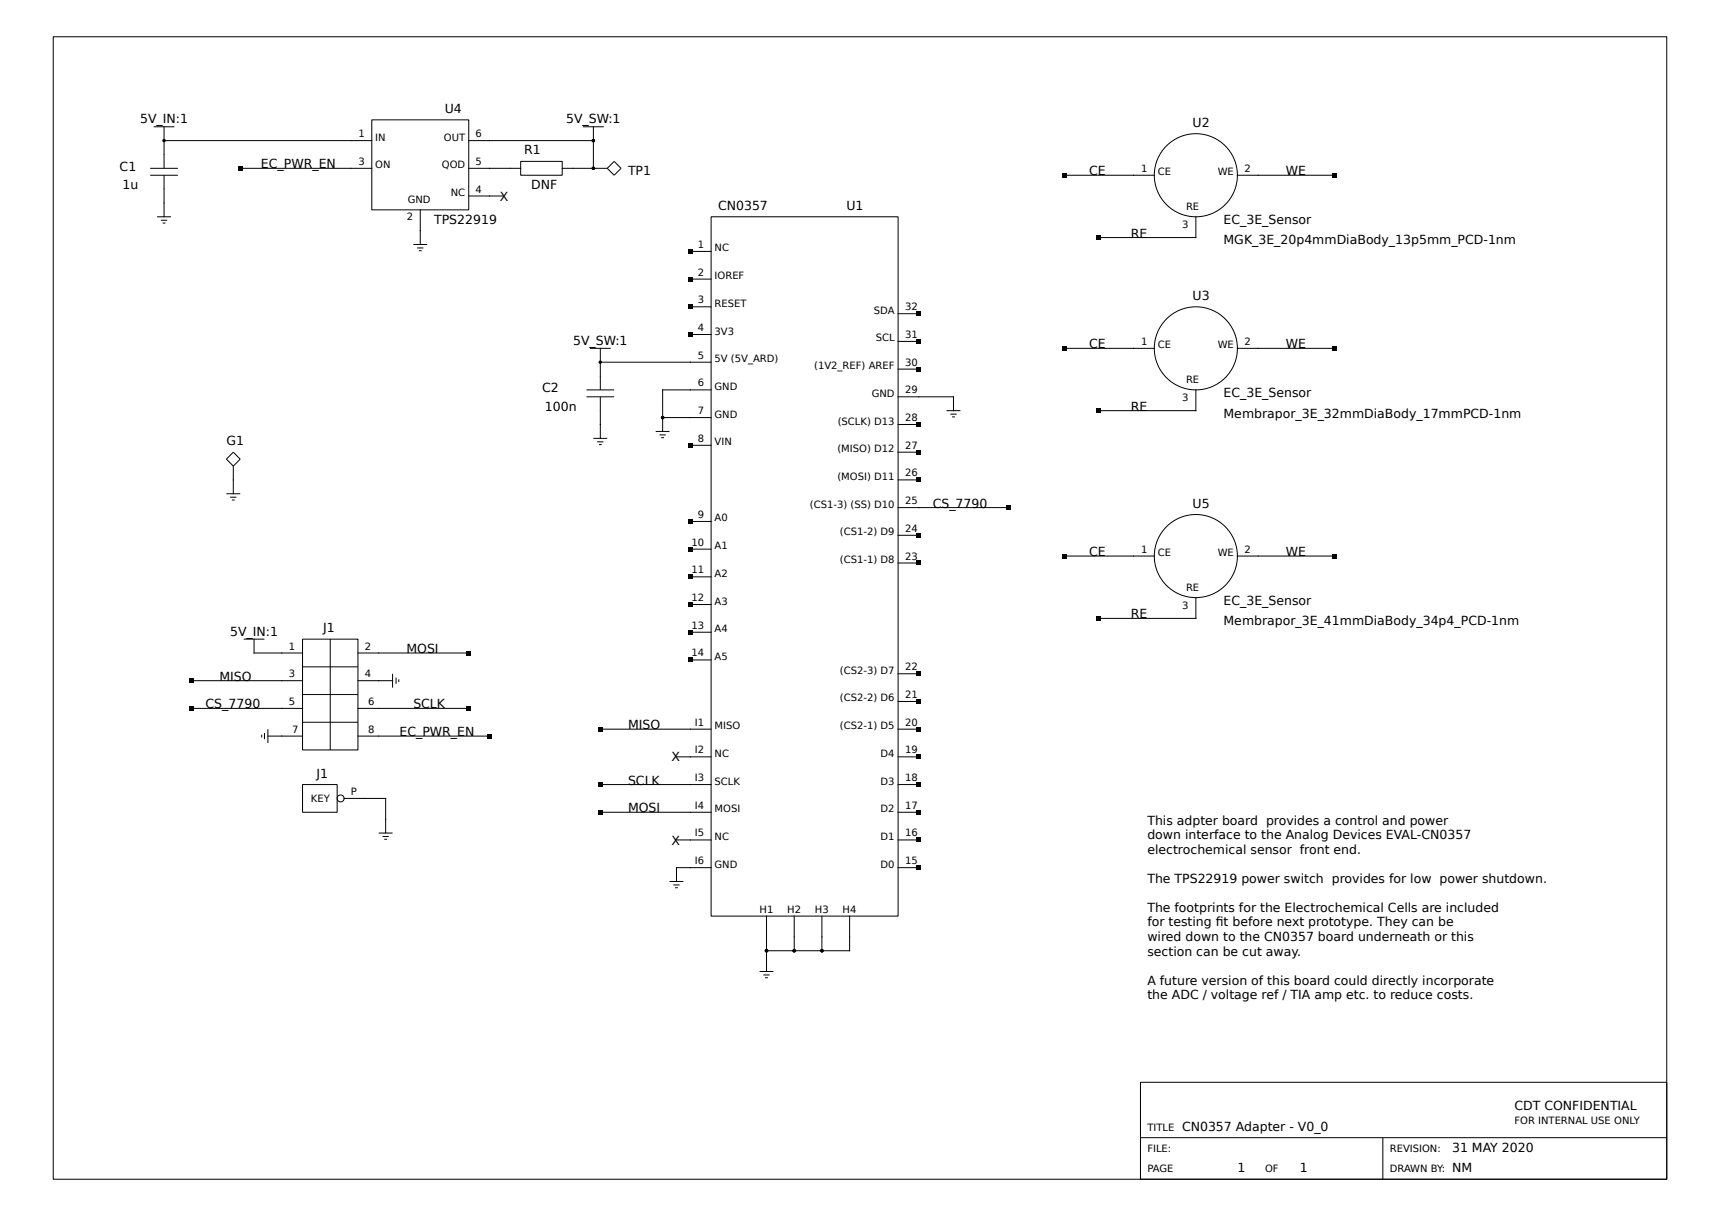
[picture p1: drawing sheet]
<svg xmlns="http://www.w3.org/2000/svg" width="297mm" height="210mm" viewBox="0 0 297 210" stroke-linecap="round" stroke-linejoin="round" font-family="sans-serif">
<defs><g id="words">
<g font-size="2.2">
<text x="24.2" y="21.3">5V_IN:1</text>
<text x="76.8" y="19.5">U4</text>
<text x="97.8" y="21.3">5V_SW:1</text>
<text x="205.9" y="21.9">U2</text>
<text x="20.7" y="29.5">C1</text>
<text x="45.1" y="29.1">EC_PWR_EN</text>
<text x="90.5" y="26.7">R1</text>
<text x="21.2" y="32.7">1u</text>
<text x="86.3" y="34.6">X</text>
<text x="91.7" y="32.7">DNF</text>
<text x="108.4" y="30.3">TP1</text>
<text x="188.1" y="30.3">CE</text>
<text x="222" y="30.3">WE</text>
<text x="75" y="38.6">TPS22919</text>
<text x="124" y="36.2">CN0357</text>
<text x="146.1" y="36.2">U1</text>
<text x="195.3" y="41">RE</text>
<text x="211.3" y="38.6">EC_3E_Sensor</text>
<text x="211.3" y="42.2">MGK_3E_20p4mmDiaBody_13p5mm_PCD-1nm</text>
<text x="205.9" y="51.8">U3</text>
<text x="99" y="59.6">5V_SW:1</text>
<text x="188.1" y="60.2">CE</text>
<text x="222" y="60.2">WE</text>
<text x="93.6" y="67.7">C2</text>
<text x="94.1" y="70.9">100n</text>
<text x="195.3" y="70.9">RE</text>
<text x="211.3" y="68.5">EC_3E_Sensor</text>
<text x="39.1" y="76.9">G1</text>
<text x="211.3" y="72.1">Membrapor_3E_32mmDiaBody_17mmPCD-1nm</text>
<text x="161.1" y="87.7">CS_7790</text>
<text x="205.9" y="87.7">U5</text>
<text x="188.1" y="96">CE</text>
<text x="222" y="96">WE</text>
<text x="195.3" y="106.8">RE</text>
<text x="211.3" y="104.4">EC_3E_Sensor</text>
<text x="211.3" y="108">Membrapor_3E_41mmDiaBody_34p4_PCD-1nm</text>
<text x="39.7" y="109.8">5V_IN:1</text>
<text x="55.8" y="109.2">J1</text>
<text x="70.2" y="112.8">MOSI</text>
<text x="37.9" y="117.6">MISO</text>
<text x="35.5" y="122.3">CS_7790</text>
<text x="71.4" y="122.3">SCLK</text>
<text x="108.4" y="125.9">MISO</text>
<text x="69" y="127.1">EC_PWR_EN</text>
<text x="115.9" y="131.5">X</text>
<text x="54.6" y="134.3">J1</text>
<text x="108.4" y="135.5">SCLK</text>
<text x="108.4" y="140.3">MOSI</text>
<text x="198.1" y="142.4">This adpter board provides a control and power</text>
<text x="115.9" y="145.8">X</text>
<text x="198.1" y="144.9">down interface to the Analog Devices EVAL-CN0357</text>
<text x="198.1" y="147.4">electrochemical sensor front end.</text>
<text x="198.1" y="152.5">The TPS22919 power switch provides for low power shutdown.</text>
<text x="198.1" y="157.5">The footprints for the Electrochemical Cells are included</text>
<text x="198.1" y="160">for testing ft before next prototype. They can be</text>
<text x="209.9" y="160">i</text>
<text x="198.1" y="162.5">wired down to the CN0357 board underneath or this</text>
<text x="198.1" y="165">section can be cut away.</text>
<text x="198.1" y="170">A future version of this board could directly incorporate</text>
<text x="198.1" y="172.6">the ADC / voltage ref / TIA amp etc. to reduce costs.</text>
<text x="261.5" y="191.7">CDT CONFIDENTIAL</text>
<text x="204.1" y="195.3">CN0357 Adapter - V0_0</text>
<text x="213.7" y="202.5">1</text>
<text x="224.4" y="202.5">1</text>
<text x="250.7" y="198.9">31 MAY 2020</text>
<text x="250.7" y="202.5">NM</text>
</g>
<g font-size="1.7">
<text x="61.9" y="23.7">1</text>
<text x="82.1" y="23.7">6</text>
<text x="61.9" y="28.5">3</text>
<text x="64.8" y="24.3">IN</text>
<text x="64.8" y="29.1">ON</text>
<text x="76.3" y="29.1">QOD</text>
<text x="76.7" y="24.3">OUT</text>
<text x="82.1" y="28.5">5</text>
<text x="197" y="29.7">1</text>
<text x="214.9" y="29.7">2</text>
<text x="70.4" y="35.1">GND</text>
<text x="77.8" y="33.9">NC</text>
<text x="82.1" y="33.3">4</text>
<text x="199.9" y="30.3">CE</text>
<text x="210.3" y="30.3">WE</text>
<text x="70.3" y="38">2</text>
<text x="204.1" y="39.3">3</text>
<text x="204.8" y="36.3">RE</text>
<text x="120.5" y="42.8">1</text>
<text x="120.5" y="47.6">2</text>
<text x="123.4" y="43.4">NC</text>
<text x="120.5" y="52.4">3</text>
<text x="123.4" y="48.2">IOREF</text>
<text x="123.4" y="53">RESET</text>
<text x="156.3" y="53.6">32</text>
<text x="120.5" y="57.2">4</text>
<text x="123.4" y="57.8">3V3</text>
<text x="150.9" y="54.2">SDA</text>
<text x="151.2" y="59">SCL</text>
<text x="156.3" y="58.4">31</text>
<text x="197" y="59.6">1</text>
<text x="214.9" y="59.6">2</text>
<text x="120.5" y="62">5</text>
<text x="123.4" y="62.6">5V (5V_ARD)</text>
<text x="140.6" y="63.7">(1V2_REF) AREF</text>
<text x="156.3" y="63.1">30</text>
<text x="199.9" y="60.2">CE</text>
<text x="210.3" y="60.2">WE</text>
<text x="120.5" y="66.7">6</text>
<text x="120.5" y="71.5">7</text>
<text x="123.4" y="67.3">GND</text>
<text x="150.5" y="68.5">GND</text>
<text x="156.3" y="67.9">29</text>
<text x="204.1" y="69.2">3</text>
<text x="204.8" y="66.2">RE</text>
<text x="120.5" y="76.3">8</text>
<text x="123.4" y="72.1">GND</text>
<text x="123.4" y="76.9">VIN</text>
<text x="144.7" y="73.3">(SCLK) D13</text>
<text x="156.3" y="77.5">27</text>
<text x="156.3" y="72.7">28</text>
<text x="144.6" y="82.9">(MOSI) D11</text>
<text x="144.6" y="78.1">(MISO) D12</text>
<text x="156.3" y="82.3">26</text>
<text x="120.5" y="89.5">9</text>
<text x="139.8" y="87.7">(CS1-3) (SS) D10</text>
<text x="156.3" y="87.1">25</text>
<text x="119.4" y="94.2">10</text>
<text x="123.4" y="90.1">A0</text>
<text x="123.4" y="94.8">A1</text>
<text x="145" y="92.4">(CS1-2) D9</text>
<text x="156.3" y="91.8">24</text>
<text x="197" y="95.4">1</text>
<text x="214.9" y="95.4">2</text>
<text x="119.4" y="99">11</text>
<text x="123.4" y="99.6">A2</text>
<text x="145" y="97.2">(CS1-1) D8</text>
<text x="156.3" y="96.6">23</text>
<text x="199.9" y="96">CE</text>
<text x="210.3" y="96">WE</text>
<text x="119.4" y="103.8">12</text>
<text x="123.4" y="104.4">A3</text>
<text x="204.1" y="105.1">3</text>
<text x="204.8" y="102.1">RE</text>
<text x="49.9" y="112.2">1</text>
<text x="63" y="112.2">2</text>
<text x="119.4" y="108.6">13</text>
<text x="119.4" y="113.4">14</text>
<text x="123.4" y="109.2">A4</text>
<text x="123.4" y="114">A5</text>
<text x="49.9" y="117">3</text>
<text x="63" y="117">4</text>
<text x="145" y="116.4">(CS2-3) D7</text>
<text x="156.3" y="115.8">22</text>
<text x="49.9" y="121.7">5</text>
<text x="63.6" y="121.7">6</text>
<text x="120" y="125.3">I1</text>
<text x="123.4" y="125.9">MISO</text>
<text x="145" y="125.9">(CS2-1) D5</text>
<text x="145" y="121.1">(CS2-2) D6</text>
<text x="156.3" y="125.3">20</text>
<text x="156.3" y="120.5">21</text>
<text x="50.4" y="126.5">7</text>
<text x="63.6" y="126.5">8</text>
<text x="120" y="130.1">I2</text>
<text x="123.4" y="130.7">NC</text>
<text x="152" y="130.7">D4</text>
<text x="156.3" y="130.1">19</text>
<text x="60.6" y="137.3">P</text>
<text x="120" y="134.9">I3</text>
<text x="123.4" y="135.5">SCLK</text>
<text x="152" y="135.5">D3</text>
<text x="156.3" y="134.9">18</text>
<text x="53.7" y="138.5">KEY</text>
<text x="120" y="139.7">I4</text>
<text x="123.4" y="140.3">MOSI</text>
<text x="152" y="140.3">D2</text>
<text x="156.3" y="139.7">17</text>
<text x="120" y="144.5">I5</text>
<text x="120" y="149.2">I6</text>
<text x="123.4" y="145.1">NC</text>
<text x="123.4" y="149.8">GND</text>
<text x="152" y="149.8">D0</text>
<text x="152" y="145.1">D1</text>
<text x="156.3" y="149.2">15</text>
<text x="156.3" y="144.5">16</text>
<text x="131.2" y="157.7">H1</text>
<text x="135.9" y="157.7">H2</text>
<text x="140.7" y="157.7">H3</text>
<text x="145.5" y="157.7">H4</text>
<text x="198.1" y="195.3">TITLE</text>
<text x="261.5" y="194.1">FOR INTERNAL USE ONLY</text>
<text x="198.1" y="198.9">FILE:</text>
<text x="198.1" y="202.5">PAGE</text>
<text x="218.4" y="202.5">OF</text>
<text x="240" y="198.9">REVISION:</text>
<text x="240" y="202.5">DRAWN BY:</text>
</g>
</g></defs>
<g fill="none" stroke="#000" stroke-width=".17">
<path d="M9.2 6.3h278.6v197.4h-278.6zM25.9 30.3h4.8M25.9 29.1h4.8M26.5 21.9h3.6M27.1 37.4h2.4M27.8 38h1.1M28.1 38.5h.5M28.3 24.3h35.9M28.3 21.9v7.2M28.3 30.3v7.1M41.5 29.1h22.7M64.2 20.7h16.7v15.5h-16.7z"/>
<path d="M72.6 36.2v6M80.9 24.3h21.6M80.9 29.1h9M80.9 33.9h6M89.9 27.9h7.2v2.4h-7.2zM97.1 29.1h7.8M100.7 21.9h3.6M102.5 21.9v7.2M104.9 29.1l1.2-1.2 1.1 1.2-1.1 1.2zM122.8 37.4h32.3v120.8h-32.3zM183.8 30.3h15.5M206.5 37.4v3.6h-16.7"/>
<path d="M213.7 30.3h16.7M71.4 42.2h2.4M72 42.8h1.1M72.3 43.3h.5M119.2 43.4h3.6M119.2 48.2h3.6M119.2 53h3.6M119.2 57.8h3.6M155.1 59h3.6M155.1 54.2h3.6M40.3 78.1l1.2 1.2-1.2 1.2-1.2-1.2zM101.3 67.3h4.8"/>
<path d="M101.3 68.5h4.8M101.9 60.2h3.6M102.5 75.7h2.4M103.1 76.3h1.1M103.4 76.8h.5M103.7 62.6h19.1M103.7 60.2v7.1M103.7 68.5v7.2M113.2 74.5h2.4M113.9 75.1h1.1M114.2 75.6h.5M114.4 72.1h8.4"/>
<path d="M119.2 76.9h3.6M122.8 67.3h-8.4v7.2M155.1 78.1h3.6M155.1 73.3h3.6M155.1 68.5h9.5v2.4M155.1 63.7h3.6M163.4 70.9h2.4M164.1 71.5h1.1M164.4 72h.5M183.8 60.2h15.5M206.5 67.3v3.6h-16.7M213.7 60.2h16.7"/>
<path d="M39.1 85.3h2.4M39.7 85.9h1.1M40 86.3h.5M40.3 80.5v4.8M119.2 90.1h3.6M119.2 94.8h3.6M119.2 99.6h3.6M155.1 97.2h3.6M155.1 92.4h3.6M155.1 87.7h19.1M155.1 82.9h3.6M183.8 96h15.5"/>
<path d="M213.7 96h16.7M33.1 117.6h19.1M42.1 110.4h3.6M43.9 110.4v2.4h8.3M52.2 110.4h9.6v19.1h-9.6zM52.2 119.9h9.6M52.2 115.2h9.6M57 110.4v19.1M61.8 112.8h19.1M61.8 117.6h6M67.8 116.4v2.4M68.4 117v1.1"/>
<path d="M68.9 117.3v.5M119.2 104.4h3.6M119.2 109.2h3.6M119.2 114h3.6M155.1 116.4h3.6M206.5 103.2v3.6h-16.7M33.1 122.3h19.1M45.2 126.9v.5M45.7 126.6v1.1M46.3 127.1h5.9M46.3 125.9v2.4M52.2 135.5h6v4.8h-6z"/>
<path d="M52.2 124.7h9.6M59.4 137.9h7.2v6M61.8 122.3h19.1M61.8 127.1h22.7M103.7 135.5h19.1M103.7 125.9h19.1M116.8 130.7h6M155.1 135.5h3.6M155.1 130.7h3.6M155.1 125.9h3.6M155.1 121.1h3.6M65.4 143.9h2.4"/>
<path d="M66.1 144.5h1M66.4 144.9h.4M103.7 140.3h19.1M115.6 152.2h2.4M116.3 152.8h1.1M116.6 153.3h.5M116.8 145.1h6M122.8 149.8h-6v2.4M132.4 158.2v9.6M137.1 158.2v6M141.9 158.2v6M146.7 158.2v6h-14.3"/>
<path d="M155.1 149.8h3.6M155.1 145.1h3.6M155.1 140.3h3.6M131.2 167.8h2.4M131.8 168.4h1.1M132.1 168.9h.5M196.9 186.9h90.9v16.8h-90.9zM196.9 196.5h90.9M238.8 196.5v7.2"/>
<circle cx="206.5" cy="30.3" r="7.2"/>
<circle cx="206.5" cy="60.2" r="7.2"/>
<circle cx="206.5" cy="96" r="7.2"/>
<circle cx="58.8" cy="137.9" r=".6"/>
</g>
<g fill="#000">
<path d="M28.1 24.1h.4l.1 .2-.1 .2h-.4l-.1-.2zM41.1 28.7h.7v.7h-.7zM102.3 24.1h.4l.1 .2-.1 .2h-.4l-.1-.2zM102.3 28.8h.4l.1 .3-.1 .2h-.4l-.1-.2zM183.4 29.9h.7v.7h-.7zM230.1 29.9h.7v.7h-.7zM118.8 43.1h.8v.7h-.8zM118.8 47.8h.8v.8h-.8zM118.8 52.6h.8v.7h-.8zM118.8 57.4h.8v.7h-.8zM158.3 58.6h.7v.7h-.7zM158.3 53.8h.7v.7h-.7z"/>
<path d="M183.4 59.8h.7v.7h-.7zM189.4 40.7h.7v.7h-.7zM230.1 59.8h.7v.7h-.7zM103.5 62.3h.4l.1 .3-.1 .2h-.4l-.1-.2zM114.2 71.9h.4l.1 .2-.1 .2h-.4l-.1-.2zM118.8 76.5h.8v.8h-.8zM158.3 77.7h.7v.8h-.7zM158.3 73h.7v.7h-.7zM158.3 63.4h.7v.7h-.7zM189.4 70.6h.7v.7h-.7zM118.8 89.7h.8v.7h-.8zM118.8 94.5h.8v.7h-.8z"/>
<path d="M118.8 99.3h.8v.7h-.8zM158.3 96.9h.7v.7h-.7zM158.3 92.1h.7v.7h-.7zM158.3 82.5h.7v.7h-.7zM173.9 87.3h.7v.7h-.7zM183.4 95.7h.7v.7h-.7zM230.1 95.7h.7v.7h-.7zM32.8 117.2h.7v.7h-.7zM80.6 112.4h.7v.7h-.7zM118.8 104h.8v.8h-.8zM118.8 108.8h.8v.7h-.8zM118.8 113.6h.8v.7h-.8z"/>
<path d="M158.3 116h.7v.7h-.7zM189.4 106.4h.7v.8h-.7zM32.8 122h.7v.7h-.7zM80.6 122h.7v.7h-.7zM84.2 126.8h.7v.7h-.7zM103.3 139.9h.7v.7h-.7zM103.3 125.6h.7v.7h-.7zM103.3 135.1h.7v.8h-.7zM158.3 139.9h.7v.7h-.7zM158.3 135.1h.7v.8h-.7zM158.3 130.3h.7v.8h-.7zM158.3 125.6h.7v.7h-.7z"/>
<path d="M158.3 120.8h.7v.7h-.7zM158.3 149.5h.7v.7h-.7zM158.3 144.7h.7v.7h-.7zM132.2 164h.4l.1 .2-.1 .2h-.4l-.1-.2zM136.9 164h.4l.1 .2-.1 .2h-.4l-.1-.2zM141.7 164h.4l.1 .2-.1 .2h-.4l-.1-.2z"/>
</g>
<use href="#words"/>
</svg>
